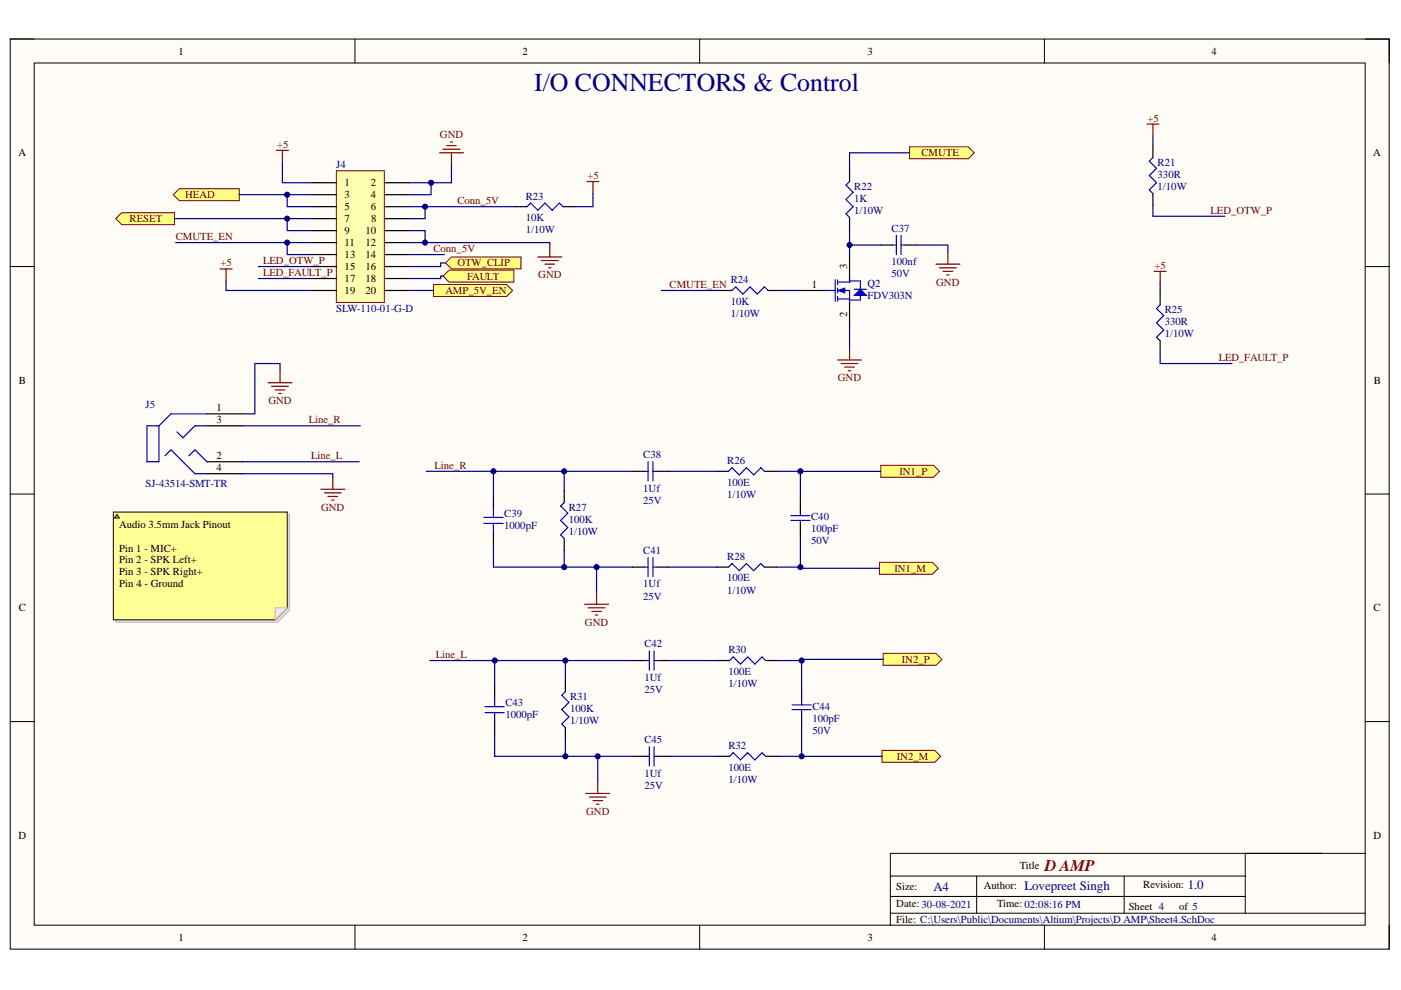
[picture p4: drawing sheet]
<svg xmlns="http://www.w3.org/2000/svg" width="297mm" height="210mm" viewBox="0 0 297 210" stroke-linecap="round" stroke-linejoin="round" font-family="sans-serif">
<defs><g id="words">
<text font-size="5.5" fill="#000080" x="113.2" y="19.2">I/O CONNECTORS &amp; Control</text>
<text font-size="3.4" fill="#800000" x="221.5" y="184.7">DAMP</text>
<g font-size="2.7" fill="#000080">
<text x="197.9" y="188.9">A4</text>
<text x="217.2" y="188.7">Lovepreet Singh</text>
<text x="251.8" y="188.4">1.0</text>
</g>
<g font-size="2.3">
<text x="37.8" y="11.6">1</text>
<text x="110.8" y="11.6">2</text>
<text x="183.9" y="11.6">3</text>
<text x="256.9" y="11.6">4</text>
<text x="3.9" y="33.1">A</text>
<text x="291.1" y="33.1">A</text>
<text x="73.1" y="39.5">1</text>
<text x="78.7" y="39.5">2</text>
<text x="73.1" y="42.1">3</text>
<text x="73.1" y="44.6">5</text>
<text x="73.1" y="47.1">7</text>
<text x="78.6" y="42.1">4</text>
<text x="78.7" y="44.6">6</text>
<text x="78.7" y="47.1">8</text>
<text x="73.1" y="49.7">9</text>
<text x="73.1" y="52.2">11</text>
<text x="77.5" y="49.7">10</text>
<text x="77.5" y="52.2">12</text>
<text x="73.1" y="54.7">13</text>
<text x="73.1" y="57.3">15</text>
<text x="73.1" y="59.8">17</text>
<text x="77.5" y="54.7">14</text>
<text x="77.5" y="57.3">16</text>
<text x="77.5" y="59.8">18</text>
<text x="179.6" y="57" transform="rotate(-90 179.6 57)">3</text>
<text x="73.1" y="62.4">19</text>
<text x="77.5" y="62.4">20</text>
<text x="172.1" y="61.1">1</text>
<text x="179.6" y="67.2" transform="rotate(-90 179.6 67.2)">2</text>
<text x="4" y="81.4">B</text>
<text x="291.3" y="81.4">B</text>
<text x="45.9" y="87.2">1</text>
<text x="45.9" y="89.8">3</text>
<text x="45.9" y="99.9">4</text>
<text x="45.9" y="97.4">2</text>
<text x="25.3" y="111.9">Audio 3.5mm Jack Pinout</text>
<text x="25.3" y="116.9">Pin 1 - MIC+</text>
<text x="25.3" y="119.5">Pin 2 - SPK Left+</text>
<text x="25.3" y="122">Pin 3 - SPK Right+</text>
<text x="25.3" y="124.5">Pin 4 - Ground</text>
<text x="4" y="129.7">C</text>
<text x="291.2" y="129.7">C</text>
<text x="3.9" y="177.9">D</text>
<text x="291.2" y="177.9">D</text>
<text x="216.2" y="184.2">Title</text>
<text x="190" y="188.8">Size:</text>
<text x="208.6" y="188.5">Author:</text>
<text x="242.4" y="188.3">Revision:</text>
<text x="190" y="192.4">Date: 30-08-2021</text>
<text x="190" y="195.7">File: C:\Users\Public\Documents\Altium\Projects\D AMP\Sheet4.SchDoc</text>
<text x="211.4" y="192.4">Time: 02:08:16 PM</text>
<text x="239.3" y="192.9">Sheet 4</text>
<text x="250" y="192.9">of 5</text>
<text x="37.8" y="199.5">1</text>
<text x="110.8" y="199.5">2</text>
<text x="183.9" y="199.5">3</text>
<text x="256.9" y="199.5">4</text>
</g>
<g font-size="2.3" fill="#800000">
<text x="93.3" y="29.3">GND</text>
<text x="243.3" y="25.8">+5</text>
<text x="58.7" y="31.4">+5</text>
<text x="195.4" y="33.1">CMUTE</text>
<text x="124.6" y="38">+5</text>
<text x="27.5" y="47.1">RESET</text>
<text x="39.3" y="42.1">HEAD</text>
<text x="97" y="43.3">Conn_5V</text>
<text x="256.6" y="45.4">LED_OTW_P</text>
<text x="37.3" y="50.9">CMUTE_EN</text>
<text x="91.9" y="53.5">Conn_5V</text>
<text x="46.8" y="56.5">+5</text>
<text x="55.8" y="56">LED_OTW_P</text>
<text x="55.8" y="58.5">LED_FAULT_P</text>
<text x="97" y="56.5">OTW_CLIP</text>
<text x="99" y="59.3">FAULT</text>
<text x="114.1" y="59">GND</text>
<text x="244.8" y="57">+5</text>
<text x="94.4" y="62.4">AMP_5V_EN</text>
<text x="142" y="61.1">CMUTE_EN</text>
<text x="198.5" y="60.6">GND</text>
<text x="258.4" y="76.6">LED_FAULT_P</text>
<text x="177.6" y="80.9">GND</text>
<text x="56.9" y="85.7">GND</text>
<text x="65.5" y="89.8">Line_R</text>
<text x="66" y="97.4">Line_L</text>
<text x="92.1" y="99.4">Line_R</text>
<text x="190.7" y="100.7">IN1_P</text>
<text x="68.1" y="108.3">GND</text>
<text x="189.7" y="121.2">IN1_M</text>
<text x="124" y="132.7">GND</text>
<text x="92.4" y="139.5">Line_L</text>
<text x="191.2" y="140.5">IN2_P</text>
<text x="190.2" y="161.1">IN2_M</text>
<text x="124.3" y="172.8">GND</text>
</g>
<g font-size="2.3" fill="#000080">
<text x="71.3" y="35.7">J4</text>
<text x="245.4" y="35.2">R21</text>
<text x="181.1" y="40.3">R22</text>
<text x="245.4" y="40.3">1/10W</text>
<text x="245.4" y="37.7">330R</text>
<text x="111.5" y="42.3">R23</text>
<text x="111.5" y="46.9">10K</text>
<text x="181.1" y="45.4">1/10W</text>
<text x="181.1" y="42.8">1K</text>
<text x="111.5" y="49.4">1/10W</text>
<text x="189" y="49.2">C37</text>
<text x="189" y="58.8">50V</text>
<text x="189" y="56.2">100nf</text>
<text x="154.9" y="60.1">R24</text>
<text x="154.9" y="64.7">10K</text>
<text x="183.9" y="60.9">Q2</text>
<text x="183.9" y="63.4">FDV303N</text>
<text x="71.3" y="66.2">SLW-110-01-G-D</text>
<text x="154.9" y="67.2">1/10W</text>
<text x="247" y="71.5">1/10W</text>
<text x="247" y="66.4">R25</text>
<text x="247" y="69">330R</text>
<text x="30.9" y="86.5">J5</text>
<text x="136.4" y="97.1">C38</text>
<text x="154.2" y="98.4">R26</text>
<text x="30.9" y="103.2">SJ-43514-SMT-TR</text>
<text x="136.4" y="106.8">25V</text>
<text x="136.4" y="104.3">1Uf</text>
<text x="154.2" y="105.5">1/10W</text>
<text x="154.2" y="103">100E</text>
<text x="106.9" y="112.1">1000pF</text>
<text x="106.9" y="109.6">C39</text>
<text x="120.6" y="113.4">1/10W</text>
<text x="120.6" y="108.3">R27</text>
<text x="120.6" y="110.9">100K</text>
<text x="172" y="110.3">C40</text>
<text x="172" y="112.9">100pF</text>
<text x="136.4" y="117.4">C41</text>
<text x="154.2" y="118.7">R28</text>
<text x="172" y="115.4">50V</text>
<text x="136.4" y="124.5">1Uf</text>
<text x="154.2" y="125.8">1/10W</text>
<text x="154.2" y="123.3">100E</text>
<text x="136.4" y="127.1">25V</text>
<text x="136.6" y="137.3">C42</text>
<text x="154.4" y="138.5">R30</text>
<text x="154.4" y="143.1">100E</text>
<text x="107.2" y="149.7">C43</text>
<text x="120.9" y="148.4">R31</text>
<text x="136.6" y="146.9">25V</text>
<text x="136.6" y="144.3">1Uf</text>
<text x="154.4" y="145.6">1/10W</text>
<text x="107.2" y="152.2">1000pF</text>
<text x="120.9" y="153.5">1/10W</text>
<text x="120.9" y="151">100K</text>
<text x="172.2" y="155.5">50V</text>
<text x="172.2" y="150.5">C44</text>
<text x="172.2" y="153">100pF</text>
<text x="136.6" y="157.6">C45</text>
<text x="154.4" y="158.8">R32</text>
<text x="136.6" y="167.2">25V</text>
<text x="136.6" y="164.7">1Uf</text>
<text x="154.4" y="165.9">1/10W</text>
<text x="154.4" y="163.4">100E</text>
</g>
</g></defs>
<path d="M2.2 8.3h292.3v192.9h-292.3z" fill-rule="evenodd" fill="#fffcf8"/>
<path d="M2.2 8.3h292.3v192.9h-292.3z" fill="none" stroke="#000" stroke-width=".21"/>
<path d="M7.3 13.4h282.1v182.8h-282.1z" fill-rule="evenodd" fill="#fffcf8"/>
<g fill="none" stroke="#000" stroke-width=".21">
<path d="M2.2 8.3h5.1M7.3 13.4h282.1v182.8h-282.1zM75.3 8.3v5.1M148.3 8.3v5.1M221.4 8.3v5.1M289.4 8.3h5.1v5.1M2.2 56.5h5.1M289.4 56.5h5.1M2.2 104.8h5.1M289.4 104.8h5.1M2.2 153h5.1M289.4 153h5.1"/>
<path d="M75.3 196.2v5M148.3 196.2v5M188.8 185.7h75.2M188.8 193.6h100.6M188.8 190.1h75.2M207.1 185.7v7.9M221.4 196.2v5M238.3 185.7v7.9M264 180.9v12.7M289.4 180.9h-100.6v15.3M294.5 196.2v5"/>
</g>
<path d="M94.5 55.8l1.2-1.3h14.8v2.5h-14.8z" fill-rule="evenodd" fill="#ffff80"/>
<path d="M94.5 55.8l1.2-1.3h14.8v2.5h-14.8z" fill="none" stroke="#800000" stroke-width=".21"/>
<path d="M93.9 58.5l1.3-1.2h13.7v2.5h-13.7z" fill-rule="evenodd" fill="#ffff80"/>
<path d="M93.9 58.5l1.3-1.2h13.7v2.5h-13.7z" fill="none" stroke="#800000" stroke-width=".21"/>
<path d="M243.2 26.3h2.5M244.4 26.3v2.5M244.7 57.5h2.5M246 57.5v2.6" fill="none" stroke="#800000" stroke-width=".25"/>
<path d="M244.4 30.9v2.5M244.4 41v2.6M246 62.1v2.5M246 72.3v2.5" fill="none" stroke="#000" stroke-width=".25"/>
<path d="M244.4 33.4l-.7 .8 1.5 1.5-1.5 1.5 1.5 1.5-1.5 1.6 .7 .7M246 64.6l-.8 .8 1.5 1.5-1.5 1.6 1.5 1.5-1.5 1.5 .8 .8" fill="none" stroke="#00f" stroke-width=".25"/>
<path d="M192.8 31.1h12.5l1.3 1.3-1.3 1.3h-12.5z" fill-rule="evenodd" fill="#ffff80"/>
<path d="M192.8 31.1h12.5l1.3 1.3-1.3 1.3h-12.5z" fill="none" stroke="#800000" stroke-width=".21"/>
<path d="M180.1 36v2.5M180.1 46.1v2.5M180.1 54v5.1M170 61.6h5M180.1 64.1v5.1" fill="none" stroke="#000" stroke-width=".25"/>
<path d="M180.1 38.5l-.7 .7 1.5 1.6-1.5 1.5 1.5 1.5-1.5 1.5 .7 .8M177.1 59.3v4.6M177.6 59.8h2.5M177.6 59.3v1M175 61.6h2.1M177.6 61.6h2.5v2.5M177.6 63.4h2.5M177.6 61.1v1M177.6 62.9v1" fill="none" stroke="#00f" stroke-width=".25"/>
<path d="M177.6 61.6l1.5-.5v1z" fill="#00f"/>
<path d="M177.6 61.6l1.5-.5v1z" fill="none" stroke="#00f" stroke-width=".21"/>
<path d="M180.1 59.1v.7" fill="none" stroke="#00f" stroke-width=".25"/>
<path d="M182.4 61.3l1.3 1.3h-2.6z" fill="#00f"/>
<path d="M180.1 59.3v.3h2.3v1.7M189.3 51.9h.7M190 49.9v4.1M191.1 49.9v4.1M191.1 51.9h.7M155.2 61.6l.8-.8 1.5 1.6 1.5-1.6 1.5 1.6 1.6-1.6 .7 .8M181.1 61.3h2.6M182.4 61.3l1.3 1.3h-2.6zM182.4 62.4v1.2h-2.3v-.2" fill="none" stroke="#00f" stroke-width=".25"/>
<path d="M198.4 56h5.1M199.2 56.8h3.6M200 57.5h2M200.7 58.3h.5M201 53.5v2.5M177.6 76.3h5.1M178.3 77.1h3.6M179.1 77.8h2M179.9 78.6h.5M180.1 73.8v2.5" fill="none" stroke="#800000" stroke-width=".25"/>
<path d="M186.7 51.9h2.6M191.8 51.9h2.6M152.7 61.6h2.5M162.8 61.6h2.6" fill="none" stroke="#000" stroke-width=".25"/>
<path d="M71.3 36.2h10.2v27.9h-10.2z" fill-rule="evenodd" fill="#ffffb0"/>
<path d="M71.3 36.2h10.2v27.9h-10.2z" fill="none" stroke="#800000" stroke-width=".21"/>
<g fill="none" stroke="#000" stroke-width=".25">
<path d="M66.2 38.7h5.1M81.5 38.7h5.1M66.2 41.3h5.1M66.2 43.8h5.1M66.2 46.4h5.1M66.2 48.9h5.1M66.2 51.4h5.1M66.2 54h5.1M66.2 56.5h5.1M66.2 59.1h5.1M81.5 41.3h5.1M81.5 43.8h5.1"/>
<path d="M81.5 46.4h5.1M81.5 48.9h5.1M81.5 51.4h5.1M81.5 54h5.1M81.5 56.5h5.1M81.5 59.1h5.1M66.2 61.6h5.1M81.5 61.6h5.1"/>
</g>
<path d="M58.6 31.9h2.5M59.9 31.9v2.5M93.2 32.4h5.1M93.9 31.6h3.6M94.7 30.9h2M95.5 30.1h.5M95.7 32.4v2.5" fill="none" stroke="#800000" stroke-width=".25"/>
<path d="M36.7 41.3l1.3-1.3h12.7v2.5h-12.7z" fill-rule="evenodd" fill="#ffff80"/>
<path d="M36.7 41.3l1.3-1.3h12.7v2.5h-12.7z" fill="none" stroke="#800000" stroke-width=".21"/>
<path d="M109.2 43.8h2.5M119.4 43.8h2.5" fill="none" stroke="#000" stroke-width=".25"/>
<path d="M111.7 43.8l.8-.7 1.5 1.5 1.6-1.5 1.5 1.5 1.5-1.5 .8 .7" fill="none" stroke="#00f" stroke-width=".25"/>
<path d="M124.5 38.5h2.5M125.7 38.5v2.5M114 54.5h5.1M114.8 55.2h3.5M115.6 56h2M116.3 56.8h.5M116.6 51.9v2.6" fill="none" stroke="#800000" stroke-width=".25"/>
<path d="M91.9 60.3h15.5l1.3 1.3-1.3 1.3h-15.5z" fill-rule="evenodd" fill="#ffff80"/>
<path d="M91.9 60.3h15.5l1.3 1.3-1.3 1.3h-15.5z" fill="none" stroke="#800000" stroke-width=".21"/>
<path d="M46.7 57h2.5M47.9 57v2.6" fill="none" stroke="#800000" stroke-width=".25"/>
<g fill="none" stroke="#000" stroke-width=".25">
<path d="M43.9 87.7h7.6M43.9 90.3h7.6M43.9 97.9h7.6M134.1 99.9h2.6M139.2 99.9h2.5M151.9 99.9h2.5M162.1 99.9h2.5M43.9 100.4h7.6M104.6 105.3v2.5M104.6 112.9v2.5M119.6 104v2.5M119.6 114.2v2.5"/>
<path d="M169.7 106v2.6M169.7 111.1v2.5M134.1 120.2h2.6M139.2 120.2h2.5M151.9 120.2h2.5M162.1 120.2h2.5M104.9 145.4v2.5M104.9 153v2.5M119.9 144.1v2.5M119.9 154.3v2.5M134.4 140.1h2.5M139.4 140.1h2.6"/>
<path d="M152.2 140.1h2.5M162.3 140.1h2.6M170 146.1v2.6M170 151.2v2.6M134.4 160.4h2.5M139.4 160.4h2.6M152.2 160.4h2.5M162.3 160.4h2.6"/>
</g>
<g fill="none" stroke="#00f" stroke-width=".25">
<path d="M31.1 90.3h2.6v7.6h-2.6zM35 96.6l1.2-1.2 5.1 5h2.6M40 96.6l1.3-1.2 2.6 2.5M43.9 90.3h-2.6l-2.5 2.5-1.3-1.2M43.9 87.7h-7.7l-2.5 2.6M136.7 99.9h.7M137.4 97.9v4.1M138.4 97.9v4.1M138.4 99.9h.8M154.4 99.9l.8-.7 1.5 1.5 1.6-1.5 1.5 1.5 1.5-1.5 .8 .7M102.6 109.7h4.1M102.6 111h4.1"/>
<path d="M104.6 107.8v1.9M104.6 111v1.9M119.6 106.5l-.7 .8 1.5 1.5-1.5 1.5 1.5 1.6-1.5 1.5 .7 .8M137.4 118.2v4.1M138.4 118.2v4.1M167.7 109.3h4M167.7 110.3h4M169.7 108.6v.7M169.7 110.3v.8M136.7 120.2h.7M137.7 138v4.1M138.4 120.2h.8"/>
<path d="M138.7 138v4.1M154.4 120.2l.8-.7 1.5 1.5 1.6-1.5 1.5 1.5 1.5-1.5 .8 .7M102.8 149.8h4.1M102.8 151.1h4.1M104.9 147.9v1.9M104.9 151.1v1.9M119.9 146.6l-.8 .8 1.5 1.5-1.5 1.6 1.5 1.5-1.5 1.5 .8 .8M136.9 140.1h.8M137.7 158.3v4.1M138.7 158.3v4.1M138.7 140.1h.7M154.7 140.1l.8-.8 1.5 1.5 1.5-1.5 1.5 1.5 1.6-1.5 .7 .8"/>
<path d="M167.9 149.4h4.1M167.9 150.5h4.1M170 148.7v.7M170 150.5v.7M136.9 160.4h.8M138.7 160.4h.7M154.7 160.4l.8-.8 1.5 1.5 1.5-1.5 1.5 1.5 1.6-1.5 .7 .8"/>
</g>
<path d="M186.7 98.7h11.2l1.3 1.2-1.3 1.3h-11.2z" fill-rule="evenodd" fill="#ffff80"/>
<path d="M186.7 98.7h11.2l1.3 1.2-1.3 1.3h-11.2z" fill="none" stroke="#800000" stroke-width=".21"/>
<path d="M186.5 119.2h11.2l1.2 1.3-1.2 1.3h-11.2z" fill-rule="evenodd" fill="#ffff80"/>
<path d="M186.5 119.2h11.2l1.2 1.3-1.2 1.3h-11.2z" fill="none" stroke="#800000" stroke-width=".21"/>
<path d="M187.2 138.5h11.2l1.3 1.3-1.3 1.3h-11.2z" fill-rule="evenodd" fill="#ffff80"/>
<path d="M187.2 138.5h11.2l1.3 1.3-1.3 1.3h-11.2z" fill="none" stroke="#800000" stroke-width=".21"/>
<path d="M187 159.1h11.2l1.2 1.3-1.2 1.2h-11.2z" fill-rule="evenodd" fill="#ffff80"/>
<path d="M187 159.1h11.2l1.2 1.3-1.2 1.2h-11.2z" fill="none" stroke="#800000" stroke-width=".21"/>
<path d="M24.5 46.4l1.3-1.3h11.2v2.5h-11.2z" fill-rule="evenodd" fill="#ffff80"/>
<path d="M24.5 46.4l1.3-1.3h11.2v2.5h-11.2z" fill="none" stroke="#800000" stroke-width=".21"/>
<path d="M37 46.4h23.9M94.5 55.8h-1.1v.7h-6.8" fill="none" stroke="#000080" stroke-width=".25"/>
<circle cx="60.9" cy="46.4" r=".51" fill="#000080"/>
<circle cx="60.9" cy="46.4" r=".51" fill="none" stroke="#000080" stroke-width=".21"/>
<path d="M37.2 51.4h29" fill="none" stroke="#000080" stroke-width=".25"/>
<circle cx="60.9" cy="51.4" r=".51" fill="#000080"/>
<circle cx="60.9" cy="51.4" r=".51" fill="none" stroke="#000080" stroke-width=".21"/>
<path d="M47.9 59.6v2h18.3M50.7 41.3h15.5" fill="none" stroke="#000080" stroke-width=".25"/>
<circle cx="60.9" cy="41.3" r=".51" fill="#000080"/>
<circle cx="60.9" cy="41.3" r=".51" fill="none" stroke="#000080" stroke-width=".21"/>
<path d="M59.9 34.4v4.3h6.3M54.8 59.1h11.4M54.8 56.5h11.4M60.9 51.4v2.6h5.3M59.4 78.6v-1.5h-5.4v10.6h-2.5M51.5 97.9h24.6M51.5 90.3h24.9M51.5 100.4h19.1v.8" fill="none" stroke="#000080" stroke-width=".25"/>
<circle cx="60.9" cy="51.4" r=".51" fill="#000080"/>
<circle cx="60.9" cy="51.4" r=".51" fill="none" stroke="#000080" stroke-width=".21"/>
<path d="M66.2 46.4h-5.3v2.5h5.3" fill="none" stroke="#000080" stroke-width=".25"/>
<circle cx="60.9" cy="46.4" r=".51" fill="#000080"/>
<circle cx="60.9" cy="46.4" r=".51" fill="none" stroke="#000080" stroke-width=".21"/>
<path d="M60.9 41.3v2.5h5.3" fill="none" stroke="#000080" stroke-width=".25"/>
<circle cx="60.9" cy="41.3" r=".51" fill="#000080"/>
<circle cx="60.9" cy="41.3" r=".51" fill="none" stroke="#000080" stroke-width=".21"/>
<path d="M86.6 51.4h30v.5M86.6 54h7.6M93.9 58.5h-.5v.6h-6.8M86.6 61.6h5.3" fill="none" stroke="#000080" stroke-width=".25"/>
<circle cx="90.1" cy="51.4" r=".51" fill="#000080"/>
<circle cx="90.1" cy="51.4" r=".51" fill="none" stroke="#000080" stroke-width=".21"/>
<path d="M86.6 48.9h3.5v2.5" fill="none" stroke="#000080" stroke-width=".25"/>
<circle cx="90.1" cy="51.4" r=".51" fill="#000080"/>
<circle cx="90.1" cy="51.4" r=".51" fill="none" stroke="#000080" stroke-width=".21"/>
<path d="M90.1 43.8v2.6h-3.5" fill="none" stroke="#000080" stroke-width=".25"/>
<circle cx="90.1" cy="43.8" r=".51" fill="#000080"/>
<circle cx="90.1" cy="43.8" r=".51" fill="none" stroke="#000080" stroke-width=".21"/>
<path d="M86.6 43.8h22.6" fill="none" stroke="#000080" stroke-width=".25"/>
<circle cx="90.1" cy="43.8" r=".51" fill="#000080"/>
<circle cx="90.1" cy="43.8" r=".51" fill="none" stroke="#000080" stroke-width=".21"/>
<path d="M91.4 38.7v2.6h-4.8" fill="none" stroke="#000080" stroke-width=".25"/>
<circle cx="91.4" cy="38.7" r=".51" fill="#000080"/>
<circle cx="91.4" cy="38.7" r=".51" fill="none" stroke="#000080" stroke-width=".21"/>
<path d="M95.7 34.9v3.8h-9.1" fill="none" stroke="#000080" stroke-width=".25"/>
<circle cx="91.4" cy="38.7" r=".51" fill="#000080"/>
<circle cx="91.4" cy="38.7" r=".51" fill="none" stroke="#000080" stroke-width=".21"/>
<path d="M90.4 99.9h43.7" fill="none" stroke="#000080" stroke-width=".25"/>
<circle cx="119.6" cy="99.9" r=".51" fill="#000080"/>
<circle cx="119.6" cy="99.9" r=".51" fill="none" stroke="#000080" stroke-width=".21"/>
<circle cx="104.6" cy="99.9" r=".51" fill="#000080"/>
<circle cx="104.6" cy="99.9" r=".51" fill="none" stroke="#000080" stroke-width=".21"/>
<path d="M91.1 140.1h13.8" fill="none" stroke="#000080" stroke-width=".25"/>
<circle cx="104.9" cy="140" r=".51" fill="#000080"/>
<circle cx="104.9" cy="140" r=".51" fill="none" stroke="#000080" stroke-width=".21"/>
<path d="M104.6 115.4v4.8h29.5" fill="none" stroke="#000080" stroke-width=".25"/>
<circle cx="126.5" cy="120.2" r=".51" fill="#000080"/>
<circle cx="126.5" cy="120.2" r=".51" fill="none" stroke="#000080" stroke-width=".21"/>
<circle cx="119.6" cy="120.2" r=".51" fill="#000080"/>
<circle cx="119.6" cy="120.2" r=".51" fill="none" stroke="#000080" stroke-width=".21"/>
<path d="M104.9 155.5v4.9h15" fill="none" stroke="#000080" stroke-width=".25"/>
<circle cx="119.9" cy="160.4" r=".51" fill="#000080"/>
<circle cx="119.9" cy="160.4" r=".51" fill="none" stroke="#000080" stroke-width=".21"/>
<path d="M119.9 140.1h-15v5.3" fill="none" stroke="#000080" stroke-width=".25"/>
<circle cx="119.9" cy="140" r=".51" fill="#000080"/>
<circle cx="119.9" cy="140" r=".51" fill="none" stroke="#000080" stroke-width=".21"/>
<circle cx="104.9" cy="140" r=".51" fill="#000080"/>
<circle cx="104.9" cy="140" r=".51" fill="none" stroke="#000080" stroke-width=".21"/>
<path d="M119.9 156.8v3.6h14.5" fill="none" stroke="#000080" stroke-width=".25"/>
<circle cx="126.7" cy="160.4" r=".51" fill="#000080"/>
<circle cx="126.7" cy="160.4" r=".51" fill="none" stroke="#000080" stroke-width=".21"/>
<circle cx="119.9" cy="160.4" r=".51" fill="#000080"/>
<circle cx="119.9" cy="160.4" r=".51" fill="none" stroke="#000080" stroke-width=".21"/>
<path d="M134.4 140.1h-14.5v4" fill="none" stroke="#000080" stroke-width=".25"/>
<circle cx="119.9" cy="140" r=".51" fill="#000080"/>
<circle cx="119.9" cy="140" r=".51" fill="none" stroke="#000080" stroke-width=".21"/>
<path d="M125.7 41v2.8h-3.8M140.2 61.6h12.5M141.7 99.9h10.2M169.7 113.6v6.6h-5.1M141.7 120.2h10.2M142 140.1h10.2M142 160.4h10.2" fill="none" stroke="#000080" stroke-width=".25"/>
<circle cx="169.7" cy="120.2" r=".51" fill="#000080"/>
<circle cx="169.7" cy="120.2" r=".51" fill="none" stroke="#000080" stroke-width=".21"/>
<path d="M164.6 99.9h5.1v6.1" fill="none" stroke="#000080" stroke-width=".25"/>
<circle cx="169.7" cy="99.9" r=".51" fill="#000080"/>
<circle cx="169.7" cy="99.9" r=".51" fill="none" stroke="#000080" stroke-width=".21"/>
<path d="M170 153.8v6.6h-5.1" fill="none" stroke="#000080" stroke-width=".25"/>
<circle cx="170" cy="160.4" r=".51" fill="#000080"/>
<circle cx="170" cy="160.4" r=".51" fill="none" stroke="#000080" stroke-width=".21"/>
<path d="M164.9 140.1h5.1v6" fill="none" stroke="#000080" stroke-width=".25"/>
<circle cx="170" cy="140" r=".51" fill="#000080"/>
<circle cx="170" cy="140" r=".51" fill="none" stroke="#000080" stroke-width=".21"/>
<path d="M165.4 61.6h4.6M169.7 120.2v.3h16.8" fill="none" stroke="#000080" stroke-width=".25"/>
<circle cx="169.7" cy="120.2" r=".51" fill="#000080"/>
<circle cx="169.7" cy="120.2" r=".51" fill="none" stroke="#000080" stroke-width=".21"/>
<path d="M169.7 99.9h17" fill="none" stroke="#000080" stroke-width=".25"/>
<circle cx="169.7" cy="99.9" r=".51" fill="#000080"/>
<circle cx="169.7" cy="99.9" r=".51" fill="none" stroke="#000080" stroke-width=".21"/>
<path d="M170 160.4h17" fill="none" stroke="#000080" stroke-width=".25"/>
<circle cx="170" cy="160.4" r=".51" fill="#000080"/>
<circle cx="170" cy="160.4" r=".51" fill="none" stroke="#000080" stroke-width=".21"/>
<path d="M187.2 139.8h-17.2v.3" fill="none" stroke="#000080" stroke-width=".25"/>
<circle cx="170" cy="140" r=".51" fill="#000080"/>
<circle cx="170" cy="140" r=".51" fill="none" stroke="#000080" stroke-width=".21"/>
<path d="M180.1 51.9h6.6" fill="none" stroke="#000080" stroke-width=".25"/>
<circle cx="180.1" cy="51.9" r=".51" fill="#000080"/>
<circle cx="180.1" cy="51.9" r=".51" fill="none" stroke="#000080" stroke-width=".21"/>
<path d="M192.8 32.4h-12.7v3.6M194.4 51.9h6.6v1.6M244.4 43.6v2.3h15.3M246 74.8v2.3h15.2M104.6 99.9v5.4" fill="none" stroke="#000080" stroke-width=".25"/>
<circle cx="104.6" cy="99.9" r=".51" fill="#000080"/>
<circle cx="104.6" cy="99.9" r=".51" fill="none" stroke="#000080" stroke-width=".21"/>
<path d="M119.6 116.7v3.5" fill="none" stroke="#000080" stroke-width=".25"/>
<circle cx="119.6" cy="120.2" r=".51" fill="#000080"/>
<circle cx="119.6" cy="120.2" r=".51" fill="none" stroke="#000080" stroke-width=".21"/>
<path d="M119.6 99.9v4.1" fill="none" stroke="#000080" stroke-width=".25"/>
<circle cx="119.6" cy="99.9" r=".51" fill="#000080"/>
<circle cx="119.6" cy="99.9" r=".51" fill="none" stroke="#000080" stroke-width=".21"/>
<path d="M126.5 120.2v5.4" fill="none" stroke="#000080" stroke-width=".25"/>
<circle cx="126.5" cy="120.2" r=".51" fill="#000080"/>
<circle cx="126.5" cy="120.2" r=".51" fill="none" stroke="#000080" stroke-width=".21"/>
<path d="M126.7 160.4v5.3" fill="none" stroke="#000080" stroke-width=".25"/>
<circle cx="126.7" cy="160.4" r=".51" fill="#000080"/>
<circle cx="126.7" cy="160.4" r=".51" fill="none" stroke="#000080" stroke-width=".21"/>
<path d="M180.1 48.6v5.4M180.1 69.2v4.6" fill="none" stroke="#000080" stroke-width=".25"/>
<circle cx="180.1" cy="51.9" r=".51" fill="#000080"/>
<circle cx="180.1" cy="51.9" r=".51" fill="none" stroke="#000080" stroke-width=".21"/>
<path d="M244.4 28.8v2.1M246 60.1v2" fill="none" stroke="#000080" stroke-width=".25"/>
<g fill="none" stroke="#800000" stroke-width=".25">
<path d="M59.4 78.6v2.5M56.8 81.1h5.1M57.6 81.9h3.5M58.4 82.7h2M59.1 83.4h.5M68 103.7h5.1M68.8 104.5h3.5M69.5 105.3h2.1M70.3 106h.5M70.6 101.2v2.5M123.9 128.1h5.1M124.7 128.9h3.6"/>
<path d="M125.5 129.6h2M126.2 130.4h.5M126.5 125.6v2.5M124.2 168.2h5.1M125 169h3.5M125.7 169.8h2.1M126.5 170.5h.5M126.7 165.7v2.5"/>
</g>
<path d="M24.5 109.1h36.9v20.3l-2.5 2.5h-34.4z" fill-rule="evenodd" fill="#e0ddd7"/>
<path d="M24.5 109.1h36.9v20.3l-2.5 2.5h-34.4z" fill="none" stroke="#bfbdba" stroke-width=".21"/>
<path d="M24 108.6h36.9v20.3l-2.5 2.5h-34.4z" fill-rule="evenodd" fill="#ffff96"/>
<path d="M24 108.6h36.9v20.3l-2.5 2.5h-34.4z" fill="none" stroke="#000" stroke-width=".21"/>
<path d="M58.4 128.9h2.5l-2.5 2.5z" fill="#f2f0d8"/>
<path d="M58.4 128.9h2.5l-2.5 2.5z" fill="none" stroke="#bfbdba" stroke-width=".21"/>
<path d="M24.8 109.1l.5 .7h-1z" fill="#ffcc78"/>
<path d="M24.8 109.1l.5 .7h-1z" fill="none" stroke="#300" stroke-width=".21"/>
<use href="#words"/>
</svg>
